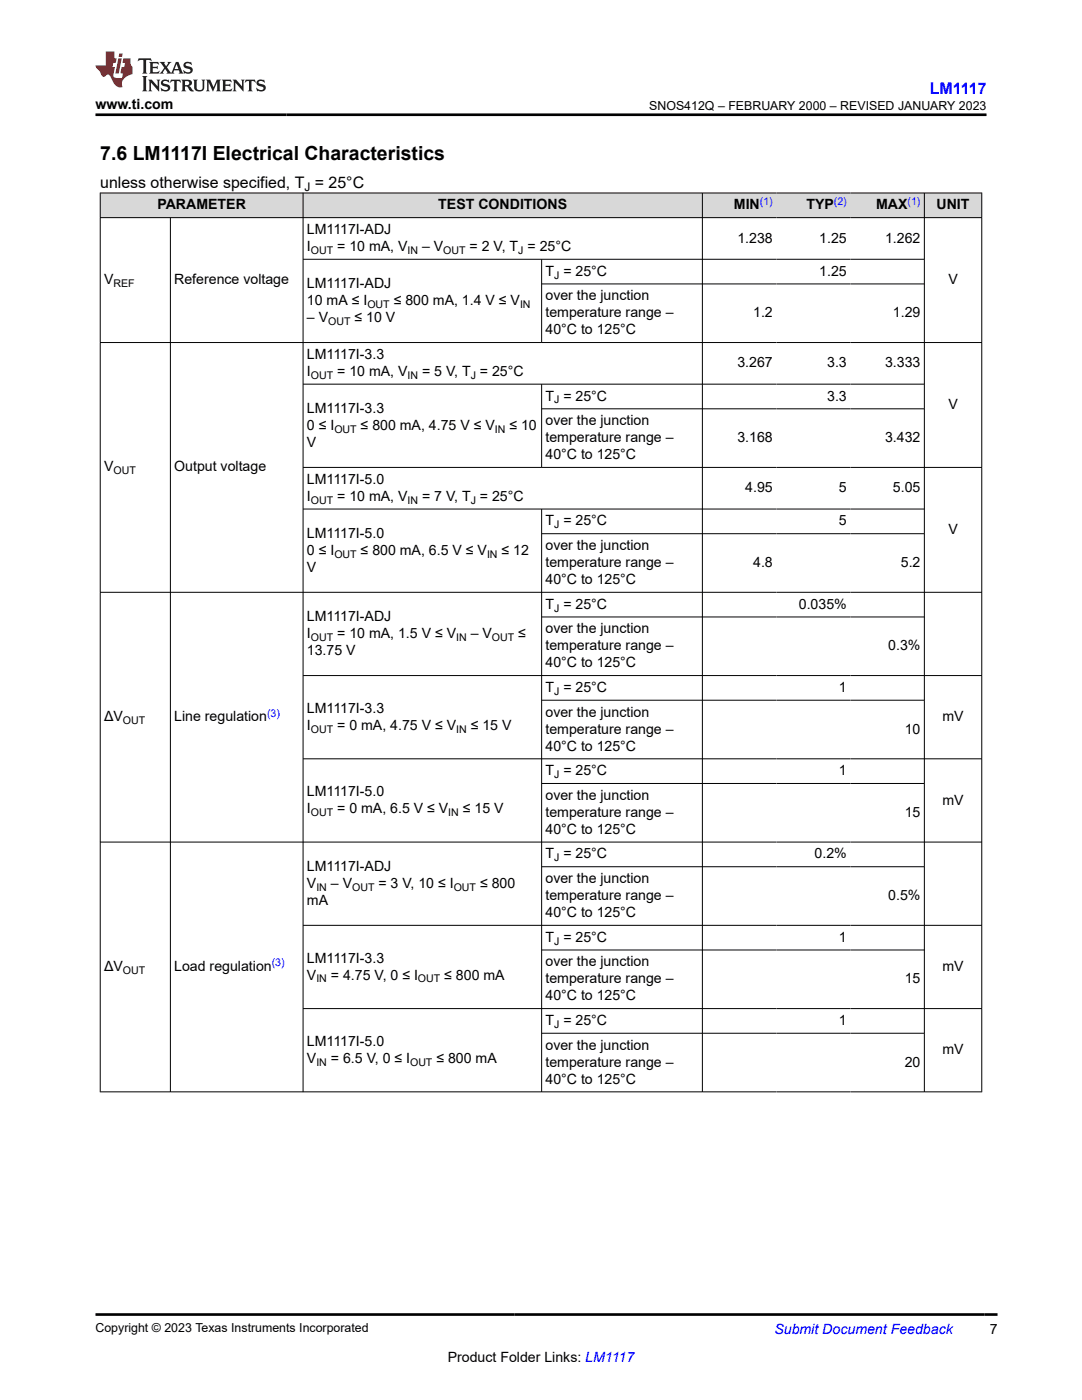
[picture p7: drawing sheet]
<svg xmlns="http://www.w3.org/2000/svg" width="216mm" height="279mm" viewBox="0 0 216 279" stroke-linecap="round" stroke-linejoin="round" font-family="sans-serif">
<defs><g id="words">
<text font-size="3.9" x="20" y="32">7.6 LM1117I Electrical Characteristics</text>
<text font-size="3.2" fill="#00f" x="185.6" y="18.7">LM1117</text>
<text font-size="3.2" x="20" y="37.5">unless otherwise specified, T = 25°C</text>
<g font-size="2.8">
<text x="19.1" y="21.8">www.ti.com</text>
<text x="31.4" y="41.8">PARAMETER</text>
<text x="87.5" y="41.8">TEST CONDITIONS</text>
<text x="146.5" y="41.8">MIN</text>
<text x="160.9" y="41.8">TYP</text>
<text x="174.8" y="41.8">MAX</text>
<text x="186.9" y="41.8">UNIT</text>
<text x="61.2" y="46.7">LM1117I-ADJ</text>
<text x="61.2" y="50.1">I</text>
<text x="67.3" y="50.1">= 10 mA, V</text>
<text x="84.2" y="50.1">– V</text>
<text x="93.7" y="50.1">= 2 V, T = 25°C</text>
<text x="147.1" y="48.4">1.238</text>
<text x="163.5" y="48.4">1.25</text>
<text x="176.6" y="48.4">1.262</text>
<text x="20.8" y="56.7">V</text>
<text x="34.8" y="56.7">Reference voltage</text>
<text x="61.2" y="57.5">LM1117I-ADJ</text>
<text x="108.8" y="55">T = 25°C</text>
<text x="108.8" y="59.9">over the junction</text>
<text x="163.5" y="55">1.25</text>
<text x="189.2" y="56.7">V</text>
<text x="61.2" y="60.9">10 mA ≤ I</text>
<text x="61.2" y="64.3">– V</text>
<text x="70.7" y="64.3">≤ 10 V</text>
<text x="78.6" y="60.9">≤ 800 mA, 1.4 V ≤ V</text>
<text x="108.8" y="63.3">temperature range –</text>
<text x="150.3" y="63.3">1.2</text>
<text x="178.2" y="63.3">1.29</text>
<text x="61.2" y="71.6">LM1117I-3.3</text>
<text x="108.8" y="66.7">40°C to 125°C</text>
<text x="61.2" y="75">I</text>
<text x="67.3" y="75">= 10 mA, V</text>
<text x="84.2" y="75">= 5 V, T = 25°C</text>
<text x="147.1" y="73.3">3.267</text>
<text x="165.1" y="73.3">3.3</text>
<text x="176.6" y="73.3">3.333</text>
<text x="61.2" y="82.4">LM1117I-3.3</text>
<text x="108.8" y="79.9">T = 25°C</text>
<text x="165.1" y="79.9">3.3</text>
<text x="189.2" y="81.6">V</text>
<text x="61.2" y="89.2">V</text>
<text x="61.2" y="85.8">0 ≤ I</text>
<text x="72" y="85.8">≤ 800 mA, 4.75 V ≤ V</text>
<text x="101.7" y="85.8">≤ 10</text>
<text x="108.8" y="84.9">over the junction</text>
<text x="108.8" y="88.2">temperature range –</text>
<text x="147.1" y="88.2">3.168</text>
<text x="176.6" y="88.2">3.432</text>
<text x="20.8" y="94.1">V</text>
<text x="34.8" y="94.1">Output voltage</text>
<text x="108.8" y="91.6">40°C to 125°C</text>
<text x="61.2" y="96.6">LM1117I-5.0</text>
<text x="61.2" y="99.9">I</text>
<text x="67.3" y="99.9">= 10 mA, V</text>
<text x="84.2" y="99.9">= 7 V, T = 25°C</text>
<text x="148.7" y="98.3">4.95</text>
<text x="167.4" y="98.3">5</text>
<text x="178.2" y="98.3">5.05</text>
<text x="61.2" y="107.3">LM1117I-5.0</text>
<text x="108.8" y="104.9">T = 25°C</text>
<text x="167.4" y="104.9">5</text>
<text x="189.2" y="106.6">V</text>
<text x="61.2" y="110.7">0 ≤ I</text>
<text x="72" y="110.7">≤ 800 mA, 6.5 V ≤ V</text>
<text x="100.1" y="110.7">≤ 12</text>
<text x="108.8" y="109.8">over the junction</text>
<text x="108.8" y="113.2">temperature range –</text>
<text x="150.3" y="113.2">4.8</text>
<text x="179.8" y="113.2">5.2</text>
<text x="61.2" y="114.1">V</text>
<text x="108.8" y="116.6">40°C to 125°C</text>
<text x="61.2" y="123.9">LM1117I-ADJ</text>
<text x="108.8" y="121.5">T = 25°C</text>
<text x="159.4" y="121.5">0.035%</text>
<text x="61.2" y="130.7">13.75 V</text>
<text x="61.2" y="127.3">I</text>
<text x="67.3" y="127.3">= 10 mA, 1.5 V ≤ V</text>
<text x="93.9" y="127.3">– V</text>
<text x="103.4" y="127.3">≤</text>
<text x="108.8" y="126.4">over the junction</text>
<text x="108.8" y="129.8">temperature range –</text>
<text x="177.2" y="129.8">0.3%</text>
<text x="108.8" y="133.2">40°C to 125°C</text>
<text x="20.8" y="143.9">ΔV</text>
<text x="34.8" y="143.9">Line regulation</text>
<text x="61.2" y="142.3">LM1117I-3.3</text>
<text x="108.8" y="138.1">T = 25°C</text>
<text x="108.8" y="143">over the junction</text>
<text x="167.4" y="138.1">1</text>
<text x="188.1" y="143.9">mV</text>
<text x="61.2" y="145.6">I</text>
<text x="67.3" y="145.6">= 0 mA, 4.75 V ≤ V</text>
<text x="93.9" y="145.6">≤ 15 V</text>
<text x="108.8" y="146.4">temperature range –</text>
<text x="108.8" y="149.8">40°C to 125°C</text>
<text x="180.5" y="146.4">10</text>
<text x="108.8" y="154.7">T = 25°C</text>
<text x="167.4" y="154.7">1</text>
<text x="61.2" y="158.9">LM1117I-5.0</text>
<text x="108.8" y="159.6">over the junction</text>
<text x="188.1" y="160.6">mV</text>
<text x="61.2" y="162.3">I</text>
<text x="67.3" y="162.3">= 0 mA, 6.5 V ≤ V</text>
<text x="92.4" y="162.3">≤ 15 V</text>
<text x="108.8" y="163">temperature range –</text>
<text x="108.8" y="166.4">40°C to 125°C</text>
<text x="180.5" y="163">15</text>
<text x="61.2" y="173.8">LM1117I-ADJ</text>
<text x="108.8" y="171.3">T = 25°C</text>
<text x="162.5" y="171.3">0.2%</text>
<text x="61.2" y="177.2">V</text>
<text x="66" y="177.2">– V</text>
<text x="75.5" y="177.2">= 3 V, 10 ≤ I</text>
<text x="95.8" y="177.2">≤ 800</text>
<text x="108.8" y="176.2">over the junction</text>
<text x="108.8" y="179.6">temperature range –</text>
<text x="177.2" y="179.6">0.5%</text>
<text x="61.2" y="180.6">mA</text>
<text x="108.8" y="183">40°C to 125°C</text>
<text x="108.8" y="187.9">T = 25°C</text>
<text x="167.4" y="187.9">1</text>
<text x="20.8" y="193.8">ΔV</text>
<text x="34.8" y="193.8">Load regulation</text>
<text x="61.2" y="192.1">LM1117I-3.3</text>
<text x="61.2" y="195.5">V</text>
<text x="66" y="195.5">= 4.75 V, 0 ≤ I</text>
<text x="88.6" y="195.5">≤ 800 mA</text>
<text x="108.8" y="192.9">over the junction</text>
<text x="108.8" y="196.3">temperature range –</text>
<text x="180.5" y="196.3">15</text>
<text x="188.1" y="193.8">mV</text>
<text x="108.8" y="199.6">40°C to 125°C</text>
<text x="61.2" y="208.7">LM1117I-5.0</text>
<text x="108.8" y="204.6">T = 25°C</text>
<text x="108.8" y="209.5">over the junction</text>
<text x="167.4" y="204.6">1</text>
<text x="61.2" y="212.1">V</text>
<text x="66" y="212.1">= 6.5 V, 0 ≤ I</text>
<text x="87.1" y="212.1">≤ 800 mA</text>
<text x="108.8" y="212.9">temperature range –</text>
<text x="180.5" y="212.9">20</text>
<text x="188.1" y="210.4">mV</text>
<text x="108.8" y="216.3">40°C to 125°C</text>
<text x="197.5" y="266.1">7</text>
<text x="89.3" y="271.7">Product Folder Links: LM1117</text>
</g>
<text font-size="2.8" fill="#00f" x="154.5" y="266.2">Submit Document Feedback</text>
<g font-size="2.5">
<text x="129.6" y="21.9">SNOS412Q – FEBRUARY 2000 – REVISED JANUARY 2023</text>
<text x="19.1" y="265.9">Copyright © 2023 Texas Instruments Incorporated</text>
</g>
<text font-size="2.4" x="60.8" y="38.1">J</text>
<g font-size="2.1" fill="#00f">
<text x="151.6" y="40.8">(1)</text>
<text x="166.4" y="40.8">(2)</text>
<text x="181.1" y="40.8">(1)</text>
<text x="53.3" y="143">(3)</text>
<text x="54.2" y="192.9">(3)</text>
</g>
<g font-size="2.1">
<text x="62" y="50.7">OUT</text>
<text x="81.3" y="50.7">IN</text>
<text x="88.5" y="50.7">OUT</text>
<text x="103.4" y="50.7">J</text>
<text x="22.6" y="57.3">REF</text>
<text x="110.6" y="55.6">J</text>
<text x="65.5" y="64.8">OUT</text>
<text x="73.3" y="61.4">OUT</text>
<text x="103.8" y="61.4">IN</text>
<text x="62" y="75.6">OUT</text>
<text x="81.3" y="75.6">IN</text>
<text x="93.9" y="75.6">J</text>
<text x="110.6" y="80.5">J</text>
<text x="66.7" y="86.4">OUT</text>
<text x="98.8" y="86.4">IN</text>
<text x="22.6" y="94.7">OUT</text>
<text x="62" y="100.5">OUT</text>
<text x="81.3" y="100.5">IN</text>
<text x="93.9" y="100.5">J</text>
<text x="110.6" y="105.4">J</text>
<text x="66.7" y="111.3">OUT</text>
<text x="97.2" y="111.3">IN</text>
<text x="110.6" y="122">J</text>
<text x="62" y="127.9">OUT</text>
<text x="91" y="127.9">IN</text>
<text x="98.2" y="127.9">OUT</text>
<text x="110.6" y="138.7">J</text>
<text x="24.5" y="144.5">OUT</text>
<text x="62" y="146.2">OUT</text>
<text x="91" y="146.2">IN</text>
<text x="110.6" y="155.3">J</text>
<text x="62" y="162.8">OUT</text>
<text x="89.5" y="162.8">IN</text>
<text x="110.6" y="171.9">J</text>
<text x="63.1" y="177.7">IN</text>
<text x="70.3" y="177.7">OUT</text>
<text x="90.5" y="177.7">OUT</text>
<text x="110.6" y="188.5">J</text>
<text x="24.5" y="194.4">OUT</text>
<text x="63.1" y="196">IN</text>
<text x="83.4" y="196">OUT</text>
<text x="110.6" y="205.1">J</text>
<text x="63.1" y="212.7">IN</text>
<text x="81.8" y="212.7">OUT</text>
</g>
</g></defs>
<g fill="#d8d8d8">
<path d="M20 38.5h175.9v4.9h-175.9z" fill-rule="evenodd"/>
<path d="M20.1 38.6h40.3v4.8h-40.3z" fill-rule="evenodd"/>
<path d="M60.5 38.6h79.6v4.8h-79.6z" fill-rule="evenodd"/>
<path d="M140.2 38.6h14.7v4.8h-14.7z" fill-rule="evenodd"/>
<path d="M154.9 38.6h14.8v4.8h-14.8z" fill-rule="evenodd"/>
<path d="M169.7 38.6h14.7v4.8h-14.7z" fill-rule="evenodd"/>
<path d="M184.5 38.6h11.3v4.8h-11.3z" fill-rule="evenodd"/>
</g>
<g fill="none" stroke="#000" stroke-width=".2">
<path d="M19.9 38.5h176.1M20 38.5v179.5M60.5 38.5v179.5M140.2 38.5v179.5M184.4 38.5v179.5M195.9 38.5v179.5M19.9 43.4h176.1M34 43.4v174.6M60.5 51.7h124M108.1 51.7v16.7M108.1 56.7h76.4M19.9 68.4h176.1"/>
<path d="M60.5 76.7h124M108.1 76.7v16.6M60.5 93.3h135.5M108.1 81.6h76.4M60.5 101.6h124M108.1 101.6v116.4M108.1 106.5h76.4M196 118.2h-176.1M60.5 134.8h135.5M108.1 123.1h76.4M108.1 139.7h76.4M60.5 151.4h135.5"/>
<path d="M108.1 156.4h76.4M108.1 173h76.4M196 168.1h-176.1M60.5 184.7h135.5M108.1 189.6h76.4M19.9 217.9h176.1M60.5 201.3h135.5M108.1 206.2h76.4"/>
</g>
<path d="M27.7 11.6l-.2 .6 .5-.2h.6v.1v2.2l-.2 .4h1l-.2-.4v-2.2v-.1h.5l.5 .2-.1-.6zM29.8 12.4l.2 .3v1.6l-.2 .4h1.9l.1-.6a1.08 1.08 0 0 1-1.3 .2v-.7h.6l.4 .2v-.7l-.4 .2h-.6v-.5l.2-.2a1 1 0 0 1 1 .3l-.1-.5zM31.8 12.4l1 1.1-1 1.2h.9l-.2-.2 .4-.8 .5 .8-.2 .2h1.6l-.2-.2 .1-.5h1l.1 .5-.1 .2h.9l-.2-.4-.8-1.9h-.5l-1 2.1-.8-1.1 .9-1h-.8l.2 .2-.5 .6-.3-.6 .1-.2zM35.2 12.8l.4 1h-.8zM36.8 12.5a.65 .65 0 0 0-.2 .7 .65 .65 0 0 0 .6 .5l.7 .1 .1 .3a.79 .79 0 0 1-.7 .4 .79 .79 0 0 1-.7-.5l.1 .7 .2-.1a.93 .93 0 0 0 1.1 0 .93 .93 0 0 0 .4-.9 1.46 1.46 0 0 0-1.2-.6l-.1-.3a1.09 1.09 0 0 1 1.2 .2l-.2-.6-.1 .1-.6-.2zM28.4 15.2l.2 .4v2.2l-.2 .4h1l-.2-.4v-2.2l.2-.4zM29.6 15.9l.2 .4v1.5l-.2 .4h.8l-.3-.4v-1.3l1.7 1.8v-2l.2-.4h-.8l.2 .2 .1 1.1-1.2-1.3zM32.3 16a.65 .65 0 0 0-.2 .8 .65 .65 0 0 0 .7 .4l.6 .2 .1 .2a.79 .79 0 0 1-.7 .4 .79 .79 0 0 1-.7-.5l.1 .7 .2-.1a.93 .93 0 0 0 1.1 .1 .93 .93 0 0 0 .4-1 1.46 1.46 0 0 0-1.2-.5l-.1-.4a1.09 1.09 0 0 1 1.2 .2l-.2-.6-.1 .1-.6-.1zM34.1 15.9l-.1 .6a.63 .63 0 0 1 .7-.3l.1 1.6-.3 .4h1l-.2-.4v-1.6a.66 .66 0 0 1 .8 .3l-.1-.6zM36.2 15.9l.2 .4v1.5l-.2 .4h.9l-.2-.2v-.7h.5l.1 .2a.79 .79 0 0 0 1.2 .6l-1-.9a.61 .61 0 0 0 .6-.6 .61 .61 0 0 0-.5-.7zM36.9 16.2h.2a.47 .47 0 0 1 .5 .1 .47 .47 0 0 1 .1 .5l-.2 .1-.6 .1zM38.5 15.9l.2 .2a2.27 2.27 0 0 0 .4 2 1.04 1.04 0 0 0 1.7-.7v-1.3l.2-.2h-.8l.2 .4v1.1a.6 .6 0 0 1-.6 .6 .6 .6 0 0 1-.6-.6v-1.1l.3-.4zM41.1 15.9l.2 .4v1.5l-.2 .4h.7l-.2-.4v-1.4l.9 1.9 .8-1.9v1.4l-.2 .4h1l-.3-.4v-1.5l.3-.4h-.8l-.7 1.5-.7-1.5zM44.3 15.9l.2 .4v1.5l-.2 .4h1.9l.1-.6a1.09 1.09 0 0 1-1.3 .2v-.7h.6l.4 .2v-.6l-.4 .2h-.6v-.6l.2-.1a1.01 1.01 0 0 1 1 .3l-.1-.6zM46.4 15.9l.3 .4v1.5l-.3 .4h.8l-.2-.4v-1.3l1.6 1.8v-2l.2-.4h-.7l.2 .2v1.1l-1.2-1.3zM49 15.9l-.1 .6a.63 .63 0 0 1 .8-.3v1.6l-.3 .4h1l-.2-.4v-1.6a.66 .66 0 0 1 .8 .3l-.1-.6zM51.4 16a.65 .65 0 0 0-.2 .8 .65 .65 0 0 0 .6 .4l.6 .2 .2 .2a.79 .79 0 0 1-.8 .4 .79 .79 0 0 1-.6-.5l.1 .7 .2-.1a.93 .93 0 0 0 1 .1 .93 .93 0 0 0 .5-1 1.46 1.46 0 0 0-1.3-.5l-.1-.4a1.09 1.09 0 0 1 1.3 .2l-.2-.6-.2 .1-.5-.1z" fill="#231f20"/>
<path d="M21.1 10.3v2.7h-2.1l.1 .4 .9 1a.95 .95 0 0 0 .9 .9 .59 .59 0 0 1 .6-.4 .59 .59 0 0 1 .5 .3l.4 .8a1.59 1.59 0 0 0 2.1 1.4 1.61 1.61 0 0 1 1-2.3l1-.3-.1-1.5a1.59 1.59 0 0 1-.4-1.7h-1.4l-.2 .9h.5l-.1 .9h-.5l-.2 .9v.3l.4 .1-.2 .9h-.6a.73 .73 0 0 1-1.1-.7l.3-1.5h-.5l.2-.9h.5l.2-.9h-.5v-1.3zM23.6 11.6l-.6 3.1h.7l.6-3.1zM23.8 10.7l-.1 .6h.7l.1-.6z" fill="#ed1c24"/>
<path d="M19.1 22.9h177.8M19.1 262.3h179.9" fill="none" stroke="#000" stroke-width=".53"/>
<use href="#words"/>
</svg>
